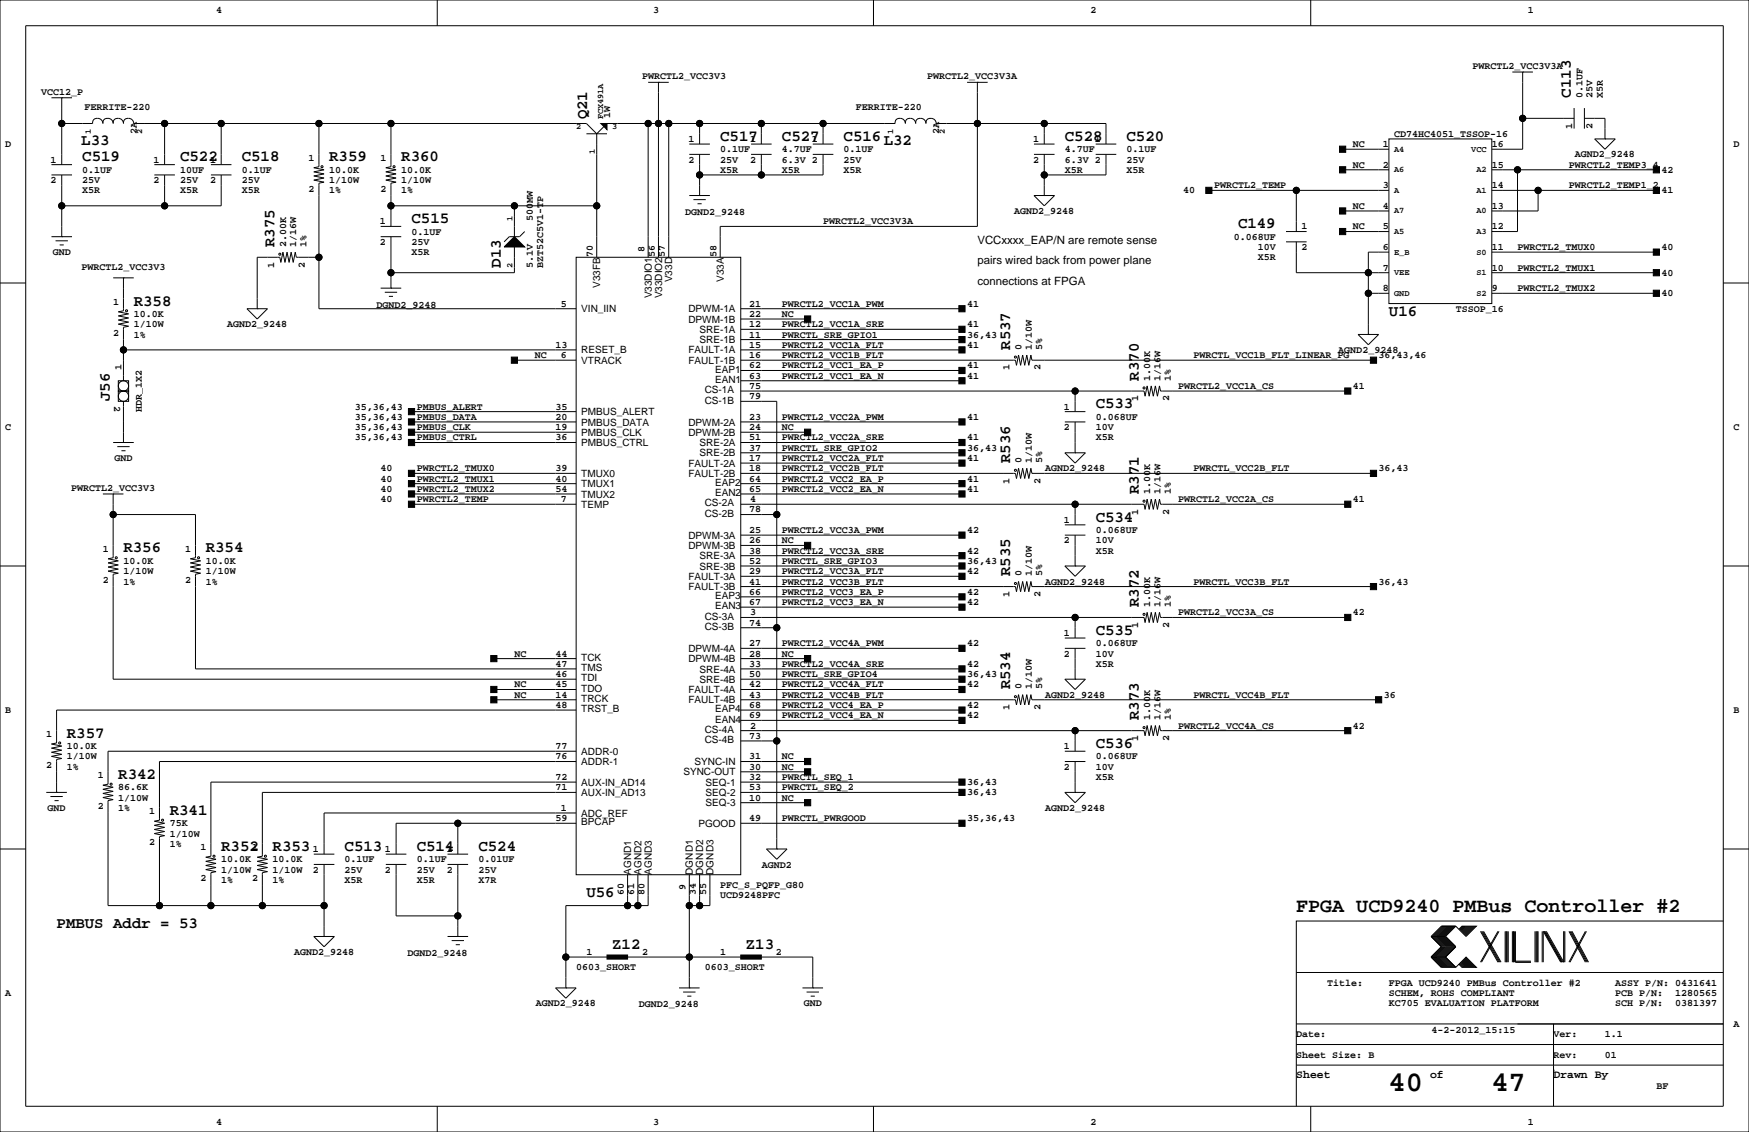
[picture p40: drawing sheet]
<svg xmlns="http://www.w3.org/2000/svg" width="432mm" height="279mm" viewBox="0 0 432 279" stroke-linecap="round" stroke-linejoin="round" font-family="sans-serif">
<defs><g id="words">
<g font-size="7.1">
<text x="342.8" y="269.3">40</text>
<text x="368.2" y="269.3">47</text>
</g>
<text font-size="4.9" x="320" y="225.1">FPGA UCD9240 PMBus Controller #2</text>
<g font-size="3.9">
<text x="145" y="29.5" transform="rotate(-90 145 29.5)">Q21</text>
<text x="387.8" y="24.1" transform="rotate(-90 387.8 24.1)">C113</text>
<text x="20.1" y="35.8">L33</text>
<text x="177.8" y="34.8">C517</text>
<text x="193" y="34.8">C527</text>
<text x="208.3" y="34.8">C516</text>
<text x="218.2" y="35.8">L32</text>
<text x="262.9" y="34.8">C528</text>
<text x="278.1" y="34.8">C520</text>
<text x="20.3" y="39.8">C519</text>
<text x="44.4" y="39.8">C522</text>
<text x="59.7" y="39.8">C518</text>
<text x="81.3" y="39.8">R359</text>
<text x="99.1" y="39.8">R360</text>
<text x="101.6" y="55.1">C515</text>
<text x="305.6" y="56.4">C149</text>
<text x="67.8" y="61" transform="rotate(-90 67.8 61)">R375</text>
<text x="123.7" y="66" transform="rotate(-90 123.7 66)">D13</text>
<text x="33" y="75.4">R358</text>
<text x="342.9" y="77.9">U16</text>
<text x="249.4" y="86.4" transform="rotate(-90 249.4 86.4)">R537</text>
<text x="281.1" y="94" transform="rotate(-90 281.1 94)">R370</text>
<text x="27.1" y="99.1" transform="rotate(-90 27.1 99.1)">J56</text>
<text x="270.5" y="100.8">C533</text>
<text x="249.4" y="114.3" transform="rotate(-90 249.4 114.3)">R536</text>
<text x="281.1" y="121.9" transform="rotate(-90 281.1 121.9)">R371</text>
<text x="270.5" y="128.7">C534</text>
<text x="30.5" y="136.4">R356</text>
<text x="50.8" y="136.4">R354</text>
<text x="249.4" y="142.2" transform="rotate(-90 249.4 142.2)">R535</text>
<text x="281.1" y="149.9" transform="rotate(-90 281.1 149.9)">R372</text>
<text x="270.5" y="156.7">C535</text>
<text x="249.4" y="170.2" transform="rotate(-90 249.4 170.2)">R534</text>
<text x="281.1" y="177.8" transform="rotate(-90 281.1 177.8)">R373</text>
<text x="16.5" y="182.1">R357</text>
<text x="270.5" y="184.6">C536</text>
<text x="29.2" y="192.2">R342</text>
<text x="41.9" y="201.1">R341</text>
<text x="54.6" y="210">R352</text>
<text x="67.3" y="210">R353</text>
<text x="85.1" y="210">C513</text>
<text x="102.9" y="210">C514</text>
<text x="118.1" y="210">C524</text>
<text x="144.8" y="221.5">U56</text>
<text x="14" y="229.1">PMBUS Addr = 53</text>
<text x="151.1" y="234.2">Z12</text>
<text x="184.1" y="234.2">Z13</text>
</g>
<g font-size="2.8">
<text x="241.3" y="60.1">VCCxxxx_EAP/N are remote sense</text>
<text x="241.3" y="65.2">pairs wired back from power plane</text>
<text x="241.3" y="70.3">connections at FPGA</text>
<text x="320" y="266.1">Sheet</text>
<text x="353.1" y="266.1">of</text>
<text x="383.5" y="266.1">Drawn By</text>
</g>
<g font-size="2.5">
<text x="53.3" y="3.3">4</text>
<text x="161.3" y="3.3">3</text>
<text x="269.2" y="3.3">2</text>
<text x="377.2" y="3.3">1</text>
<text x="363.5" y="17">PWRCTL2_VCC3V3A</text>
<text x="10.2" y="23.4">VCC12_P</text>
<text x="158.5" y="19.6">PWRCTL2_VCC3V3</text>
<text x="228.9" y="19.6">PWRCTL2_VCC3V3A</text>
<text x="20.8" y="27.2">FERRITE-220</text>
<text x="150.6" y="29.2" transform="rotate(-90 150.6 29.2)">1W</text>
<text x="211.3" y="27.2">FERRITE-220</text>
<text x="390.7" y="24.1" transform="rotate(-90 390.7 24.1)">0.1UF</text>
<text x="393.2" y="24.1" transform="rotate(-90 393.2 24.1)">25V</text>
<text x="395.7" y="24.1" transform="rotate(-90 395.7 24.1)">X5R</text>
<text x="33.8" y="33" transform="rotate(-90 33.8 33)">2A</text>
<text x="170" y="35.1">1</text>
<text x="185.2" y="35.1">1</text>
<text x="200.4" y="35.1">1</text>
<text x="231.9" y="33" transform="rotate(-90 231.9 33)">2A</text>
<text x="255.1" y="35.1">1</text>
<text x="270.3" y="35.1">1</text>
<text x="344.2" y="33.8">CD74HC4051_TSSOP-16</text>
<text x="388.1" y="32" transform="rotate(-90 388.1 32)">1</text>
<text x="393.2" y="32" transform="rotate(-90 393.2 32)">2</text>
<text x="1.3" y="36.3">D</text>
<text x="12.5" y="40.1">1</text>
<text x="37.9" y="40.1">1</text>
<text x="51.9" y="40.1">1</text>
<text x="76.2" y="39.7">1</text>
<text x="94" y="39.7">1</text>
<text x="170" y="40.1">2</text>
<text x="177.8" y="37.6">0.1UF</text>
<text x="177.8" y="40.1">25V</text>
<text x="185.2" y="40.1">2</text>
<text x="193" y="37.6">4.7UF</text>
<text x="193" y="40.1">6.3V 2</text>
<text x="208.3" y="40.1">25V</text>
<text x="208.3" y="37.6">0.1UF</text>
<text x="255.1" y="40.1">2</text>
<text x="262.9" y="37.6">4.7UF</text>
<text x="262.9" y="40.1">6.3V 2</text>
<text x="278.1" y="37.6">0.1UF</text>
<text x="278.1" y="40.1">25V</text>
<text x="334" y="41.4">NC</text>
<text x="334" y="36.3">NC</text>
<text x="341.4" y="36.3">1</text>
<text x="341.4" y="41.4">2</text>
<text x="368.3" y="41.4">15</text>
<text x="368.3" y="36.3">16</text>
<text x="387.3" y="41.4">PWRCTL2_TEMP3_4</text>
<text x="388.8" y="38.9">AGND2_9248</text>
<text x="428" y="36.3">D</text>
<text x="12.5" y="45.2">2</text>
<text x="20.3" y="47.8">X5R</text>
<text x="20.3" y="45.2">25V</text>
<text x="20.3" y="42.7">0.1UF</text>
<text x="37.9" y="45.2">2</text>
<text x="44.4" y="47.8">X5R</text>
<text x="44.4" y="45.2">25V</text>
<text x="44.4" y="42.7">10UF</text>
<text x="51.9" y="45.2">2</text>
<text x="59.7" y="42.7">0.1UF</text>
<text x="59.7" y="45.2">25V</text>
<text x="59.7" y="47.8">X5R</text>
<text x="76.2" y="47.3">2</text>
<text x="81.3" y="47.8">1%</text>
<text x="81.3" y="45.2">1/10W</text>
<text x="81.3" y="42.7">10.0K</text>
<text x="94" y="47.3">2</text>
<text x="99.1" y="42.7">10.0K</text>
<text x="99.1" y="45.2">1/10W</text>
<text x="99.1" y="47.8">1%</text>
<text x="177.8" y="42.7">X5R</text>
<text x="193" y="42.7">X5R</text>
<text x="208.3" y="42.7">X5R</text>
<text x="262.9" y="42.7">X5R</text>
<text x="278.1" y="42.7">X5R</text>
<text x="292.1" y="47.8">40</text>
<text x="299.7" y="46.5">PWRCTL2_TEMP</text>
<text x="341.4" y="46.5">3</text>
<text x="368.3" y="46.5">14</text>
<text x="387.3" y="46.5">PWRCTL2_TEMP1_2</text>
<text x="410.2" y="42.7">42</text>
<text x="410.2" y="47.8">41</text>
<text x="169.2" y="53.1">DGND2_9248</text>
<text x="250.4" y="52.8">AGND2_9248</text>
<text x="334" y="51.6">NC</text>
<text x="341.4" y="51.6">4</text>
<text x="368.3" y="51.6">13</text>
<text x="93.8" y="55.4">1</text>
<text x="101.6" y="57.9">0.1UF</text>
<text x="131.6" y="54.6" transform="rotate(-90 131.6 54.6)">500MW</text>
<text x="203.2" y="55.4">PWRCTL2_VCC3V3A</text>
<text x="304.6" y="59.2">0.068UF</text>
<text x="321.3" y="56.6">1</text>
<text x="334" y="56.6">NC</text>
<text x="341.4" y="56.6">5</text>
<text x="368.3" y="56.6">12</text>
<text x="13" y="63">GND</text>
<text x="70.6" y="61" transform="rotate(-90 70.6 61)">2.00K</text>
<text x="73.2" y="61" transform="rotate(-90 73.2 61)">1/16W</text>
<text x="75.7" y="61" transform="rotate(-90 75.7 61)">1%</text>
<text x="93.8" y="60.5">2</text>
<text x="101.6" y="63">X5R</text>
<text x="101.6" y="60.5">25V</text>
<text x="146.4" y="63.5" transform="rotate(-90 146.4 63.5)">70</text>
<text x="159.1" y="62.2" transform="rotate(-90 159.1 62.2)">8</text>
<text x="161.6" y="63.5" transform="rotate(-90 161.6 63.5)">56</text>
<text x="164.2" y="63.5" transform="rotate(-90 164.2 63.5)">57</text>
<text x="176.9" y="63.5" transform="rotate(-90 176.9 63.5)">58</text>
<text x="310.5" y="64.3">X5R</text>
<text x="310.5" y="61.7">10V</text>
<text x="321.3" y="61.7">2</text>
<text x="341.4" y="61.7">6</text>
<text x="368.3" y="61.7">11</text>
<text x="374.6" y="61.7">PWRCTL2_TMUX0</text>
<text x="410.2" y="61.7">40</text>
<text x="20.1" y="66.6">PWRCTL2_VCC3V3</text>
<text x="67.7" y="66" transform="rotate(-90 67.7 66)">1</text>
<text x="75.3" y="66" transform="rotate(-90 75.3 66)">2</text>
<text x="131.6" y="66" transform="rotate(-90 131.6 66)">5.1V</text>
<text x="134.1" y="66" transform="rotate(-90 134.1 66)">BZT52C5V1-TP</text>
<text x="148.2" y="71" transform="rotate(-90 148.2 71)">V33FB</text>
<text x="166" y="69.7" transform="rotate(-90 166 69.7)">V33D</text>
<text x="178.7" y="69.5" transform="rotate(-90 178.7 69.5)">V33A</text>
<text x="341.4" y="66.8">7</text>
<text x="341.4" y="71.9">8</text>
<text x="368.3" y="71.9">9</text>
<text x="368.3" y="66.8">10</text>
<text x="374.6" y="71.9">PWRCTL2_TMUX2</text>
<text x="374.6" y="66.8">PWRCTL2_TMUX1</text>
<text x="410.2" y="68.1">40</text>
<text x="27.9" y="75.3">1</text>
<text x="93" y="75.9">DGND2_9248</text>
<text x="138.4" y="75.7">5</text>
<text x="143.5" y="77.1">VIN_IIN</text>
<text x="160.9" y="73.7" transform="rotate(-90 160.9 73.7)">V33DIO1</text>
<text x="163.4" y="73.7" transform="rotate(-90 163.4 73.7)">V33DIO2</text>
<text x="169.9" y="77.1">DPWM-1A</text>
<text x="185" y="75.7">21</text>
<text x="193" y="75.7">PWRCTL2_VCC1A_PWM</text>
<text x="238.8" y="75.7">41</text>
<text x="359.4" y="77">TSSOP_16</text>
<text x="410.2" y="73.2">40</text>
<text x="27.9" y="82.9">2</text>
<text x="33" y="78.2">10.0K</text>
<text x="33" y="80.8">1/10W</text>
<text x="33" y="83.3">1%</text>
<text x="56.1" y="80.8">AGND2_9248</text>
<text x="169.9" y="79.6">DPWM-1B</text>
<text x="172.7" y="82.2">SRE-1A</text>
<text x="185" y="78.2">22</text>
<text x="185" y="80.8">12</text>
<text x="185" y="83.3">11</text>
<text x="193" y="78.2">NC</text>
<text x="193" y="80.8">PWRCTL2_VCC1A_SRE</text>
<text x="193" y="83.3">PWRCTL_SRE_GPIO1</text>
<text x="238.8" y="80.8">41</text>
<text x="238.8" y="83.3">36,43</text>
<text x="132.1" y="88.4">NC</text>
<text x="137.2" y="85.9">13</text>
<text x="138.4" y="88.4">6</text>
<text x="143.5" y="87.2">RESET_B</text>
<text x="143.5" y="89.8">VTRACK</text>
<text x="169.9" y="87.2">FAULT-1A</text>
<text x="169.9" y="89.8">FAULT-1B</text>
<text x="172.7" y="84.7">SRE-1B</text>
<text x="185" y="85.9">15</text>
<text x="185" y="88.4">16</text>
<text x="193" y="88.4">PWRCTL2_VCC1B_FLT</text>
<text x="193" y="85.9">PWRCTL2_VCC1A_FLT</text>
<text x="238.8" y="85.9">41</text>
<text x="252.2" y="86.4" transform="rotate(-90 252.2 86.4)">0</text>
<text x="254.8" y="86.4" transform="rotate(-90 254.8 86.4)">1/10W</text>
<text x="257.3" y="86.4" transform="rotate(-90 257.3 86.4)">5%</text>
<text x="294.6" y="88.4">PWRCTL_VCC1B_FLT_LINEAR_PG</text>
<text x="330.4" y="87.1">AGND2_9248</text>
<text x="340.4" y="88.4">36,43,46</text>
<text x="30" y="91.4" transform="rotate(-90 30 91.4)">1</text>
<text x="176.5" y="94.5">EAN1</text>
<text x="176.5" y="92">EAP1</text>
<text x="185" y="93.5">63</text>
<text x="185" y="90.9">62</text>
<text x="193" y="93.5">PWRCTL2_VCC1_EA_N</text>
<text x="193" y="90.9">PWRCTL2_VCC1_EA_P</text>
<text x="238.8" y="93.5">41</text>
<text x="238.8" y="90.9">41</text>
<text x="249.3" y="91.4" transform="rotate(-90 249.3 91.4)">1</text>
<text x="256.9" y="91.4" transform="rotate(-90 256.9 91.4)">2</text>
<text x="284" y="94" transform="rotate(-90 284 94)">1.00K</text>
<text x="286.5" y="94" transform="rotate(-90 286.5 94)">1/16W</text>
<text x="289.1" y="94" transform="rotate(-90 289.1 94)">1%</text>
<text x="28.2" y="100.3" transform="rotate(90 28.2 100.3)">2</text>
<text x="35.1" y="101.6" transform="rotate(-90 35.1 101.6)">HDR_1X2</text>
<text x="87.6" y="101.1">35,36,43</text>
<text x="102.9" y="101.1">PMBUS_ALERT</text>
<text x="137.2" y="101.1">35</text>
<text x="174" y="97.1">CS-1A</text>
<text x="174" y="99.6">CS-1B</text>
<text x="185" y="96">75</text>
<text x="185" y="98.6">79</text>
<text x="262.7" y="101.1">1</text>
<text x="281" y="99.1" transform="rotate(-90 281 99.1)">1</text>
<text x="288.6" y="99.1" transform="rotate(-90 288.6 99.1)">2</text>
<text x="290.8" y="96">PWRCTL2_VCC1A_CS</text>
<text x="334" y="96">41</text>
<text x="1.3" y="106.2">C</text>
<text x="87.6" y="103.6">35,36,43</text>
<text x="87.6" y="106.2">35,36,43</text>
<text x="102.9" y="103.6">PMBUS_DATA</text>
<text x="102.9" y="106.2">PMBUS_CLK</text>
<text x="137.2" y="106.2">19</text>
<text x="137.2" y="103.6">20</text>
<text x="143.5" y="107.6">PMBUS_CLK</text>
<text x="143.5" y="105">PMBUS_DATA</text>
<text x="143.5" y="102.5">PMBUS_ALERT</text>
<text x="169.9" y="105">DPWM-2A</text>
<text x="169.9" y="107.6">DPWM-2B</text>
<text x="185" y="103.6">23</text>
<text x="185" y="106.2">24</text>
<text x="193" y="106.2">NC</text>
<text x="193" y="103.6">PWRCTL2_VCC2A_PWM</text>
<text x="238.8" y="103.6">41</text>
<text x="262.7" y="106.2">2</text>
<text x="270.5" y="106.2">10V</text>
<text x="270.5" y="103.6">0.068UF</text>
<text x="428" y="106.2">C</text>
<text x="28.3" y="113.8">GND</text>
<text x="87.6" y="108.7">35,36,43</text>
<text x="102.9" y="108.7">PMBUS_CTRL</text>
<text x="137.2" y="108.7">36</text>
<text x="143.5" y="110.1">PMBUS_CTRL</text>
<text x="172.7" y="110.1">SRE-2A</text>
<text x="172.7" y="112.6">SRE-2B</text>
<text x="185" y="113.8">17</text>
<text x="185" y="108.7">51</text>
<text x="185" y="111.3">37</text>
<text x="193" y="108.7">PWRCTL2_VCC2A_SRE</text>
<text x="193" y="113.8">PWRCTL2_VCC2A_FLT</text>
<text x="193" y="111.3">PWRCTL_SRE_GPIO2</text>
<text x="238.8" y="108.7">41</text>
<text x="238.8" y="113.8">41</text>
<text x="238.8" y="111.3">36,43</text>
<text x="270.5" y="108.7">X5R</text>
<text x="94" y="118.9">40</text>
<text x="94" y="116.3">40</text>
<text x="102.9" y="118.9">PWRCTL2_TMUX1</text>
<text x="102.9" y="116.3">PWRCTL2_TMUX0</text>
<text x="137.2" y="116.3">39</text>
<text x="137.2" y="118.9">40</text>
<text x="143.5" y="117.7">TMUX0</text>
<text x="169.9" y="115.2">FAULT-2A</text>
<text x="169.9" y="117.7">FAULT-2B</text>
<text x="176.5" y="119.9">EAP2</text>
<text x="185" y="118.9">64</text>
<text x="185" y="116.3">18</text>
<text x="193" y="116.3">PWRCTL2_VCC2B_FLT</text>
<text x="193" y="118.9">PWRCTL2_VCC2_EA_P</text>
<text x="238.8" y="118.9">41</text>
<text x="249.3" y="119.4" transform="rotate(-90 249.3 119.4)">1</text>
<text x="252.2" y="114.3" transform="rotate(-90 252.2 114.3)">0</text>
<text x="254.8" y="114.3" transform="rotate(-90 254.8 114.3)">1/10W</text>
<text x="256.9" y="119.4" transform="rotate(-90 256.9 119.4)">2</text>
<text x="257.3" y="114.3" transform="rotate(-90 257.3 114.3)">5%</text>
<text x="258" y="116.3">AGND2_9248</text>
<text x="294.6" y="116.3">PWRCTL_VCC2B_FLT</text>
<text x="340.4" y="116.3">36,43</text>
<text x="17.6" y="121.2">PWRCTL2_VCC3V3</text>
<text x="94" y="124">40</text>
<text x="94" y="121.4">40</text>
<text x="102.9" y="124">PWRCTL2_TEMP</text>
<text x="102.9" y="121.4">PWRCTL2_TMUX2</text>
<text x="137.2" y="121.4">54</text>
<text x="138.4" y="124">7</text>
<text x="143.5" y="125.3">TEMP</text>
<text x="143.5" y="120.3">TMUX1</text>
<text x="143.5" y="122.8">TMUX2</text>
<text x="174" y="125">CS-2A</text>
<text x="176.5" y="122.5">EAN2</text>
<text x="185" y="121.4">65</text>
<text x="185.2" y="124">4</text>
<text x="193" y="121.4">PWRCTL2_VCC2_EA_N</text>
<text x="238.8" y="121.4">41</text>
<text x="284" y="121.9" transform="rotate(-90 284 121.9)">1.00K</text>
<text x="286.5" y="121.9" transform="rotate(-90 286.5 121.9)">1/16W</text>
<text x="289.1" y="121.9" transform="rotate(-90 289.1 121.9)">1%</text>
<text x="290.8" y="124">PWRCTL2_VCC2A_CS</text>
<text x="334" y="124">41</text>
<text x="174" y="127.5">CS-2B</text>
<text x="185" y="126.5">78</text>
<text x="185" y="131.6">25</text>
<text x="193" y="131.6">PWRCTL2_VCC3A_PWM</text>
<text x="238.8" y="131.6">42</text>
<text x="262.7" y="129">1</text>
<text x="270.5" y="131.6">0.068UF</text>
<text x="281" y="127" transform="rotate(-90 281 127)">1</text>
<text x="288.6" y="127" transform="rotate(-90 288.6 127)">2</text>
<text x="25.4" y="136.2">1</text>
<text x="45.7" y="136.2">1</text>
<text x="169.9" y="133">DPWM-3A</text>
<text x="169.9" y="135.5">DPWM-3B</text>
<text x="185" y="134.1">26</text>
<text x="185" y="136.7">38</text>
<text x="193" y="134.1">NC</text>
<text x="193" y="136.7">PWRCTL2_VCC3A_SRE</text>
<text x="238.8" y="136.7">42</text>
<text x="262.7" y="134.1">2</text>
<text x="270.5" y="136.7">X5R</text>
<text x="270.5" y="134.1">10V</text>
<text x="25.4" y="143.9">2</text>
<text x="30.5" y="139.2">10.0K</text>
<text x="30.5" y="141.7">1/10W</text>
<text x="45.7" y="143.9">2</text>
<text x="50.8" y="141.7">1/10W</text>
<text x="50.8" y="139.2">10.0K</text>
<text x="169.9" y="143.1">FAULT-3A</text>
<text x="172.7" y="138">SRE-3A</text>
<text x="172.7" y="140.6">SRE-3B</text>
<text x="185" y="141.7">29</text>
<text x="185" y="139.2">52</text>
<text x="193" y="141.7">PWRCTL2_VCC3A_FLT</text>
<text x="193" y="139.2">PWRCTL_SRE_GPIO3</text>
<text x="238.8" y="141.7">42</text>
<text x="238.8" y="139.2">36,43</text>
<text x="252.2" y="142.2" transform="rotate(-90 252.2 142.2)">0</text>
<text x="254.8" y="142.2" transform="rotate(-90 254.8 142.2)">1/10W</text>
<text x="257.3" y="142.2" transform="rotate(-90 257.3 142.2)">5%</text>
<text x="30.5" y="144.3">1%</text>
<text x="50.8" y="144.3">1%</text>
<text x="169.9" y="145.7">FAULT-3B</text>
<text x="176.5" y="147.9">EAP3</text>
<text x="185" y="149.4">67</text>
<text x="185" y="146.8">66</text>
<text x="185" y="144.3">41</text>
<text x="193" y="144.3">PWRCTL2_VCC3B_FLT</text>
<text x="193" y="149.4">PWRCTL2_VCC3_EA_N</text>
<text x="193" y="146.8">PWRCTL2_VCC3_EA_P</text>
<text x="238.8" y="149.4">42</text>
<text x="238.8" y="146.8">42</text>
<text x="249.3" y="147.3" transform="rotate(-90 249.3 147.3)">1</text>
<text x="256.9" y="147.3" transform="rotate(-90 256.9 147.3)">2</text>
<text x="258" y="144.3">AGND2_9248</text>
<text x="284" y="149.9" transform="rotate(-90 284 149.9)">1.00K</text>
<text x="286.5" y="149.9" transform="rotate(-90 286.5 149.9)">1/16W</text>
<text x="289.1" y="149.9" transform="rotate(-90 289.1 149.9)">1%</text>
<text x="294.6" y="144.3">PWRCTL_VCC3B_FLT</text>
<text x="340.4" y="144.3">36,43</text>
<text x="174" y="152.9">CS-3A</text>
<text x="174" y="155.5">CS-3B</text>
<text x="176.5" y="150.4">EAN3</text>
<text x="185" y="154.4">74</text>
<text x="185.2" y="151.9">3</text>
<text x="281" y="154.9" transform="rotate(-90 281 154.9)">1</text>
<text x="288.6" y="154.9" transform="rotate(-90 288.6 154.9)">2</text>
<text x="290.8" y="151.9">PWRCTL2_VCC3A_CS</text>
<text x="334" y="151.9">42</text>
<text x="169.9" y="160.9">DPWM-4A</text>
<text x="185" y="159.5">27</text>
<text x="193" y="159.5">PWRCTL2_VCC4A_PWM</text>
<text x="238.8" y="159.5">42</text>
<text x="262.7" y="157">1</text>
<text x="270.5" y="159.5">0.068UF</text>
<text x="127" y="162.1">NC</text>
<text x="137.2" y="162.1">44</text>
<text x="137.2" y="167.1">46</text>
<text x="137.2" y="164.6">47</text>
<text x="143.5" y="163.1">TCK</text>
<text x="143.5" y="165.6">TMS</text>
<text x="169.9" y="163.4">DPWM-4B</text>
<text x="172.7" y="166">SRE-4A</text>
<text x="185" y="162.1">28</text>
<text x="185" y="164.6">33</text>
<text x="185" y="167.1">50</text>
<text x="193" y="164.6">PWRCTL2_VCC4A_SRE</text>
<text x="193" y="162.1">NC</text>
<text x="193" y="167.1">PWRCTL_SRE_GPIO4</text>
<text x="238.8" y="164.6">42</text>
<text x="238.8" y="167.1">36,43</text>
<text x="262.7" y="162.1">2</text>
<text x="270.5" y="164.6">X5R</text>
<text x="270.5" y="162.1">10V</text>
<text x="127" y="169.7">NC</text>
<text x="127" y="172.2">NC</text>
<text x="137.2" y="169.7">45</text>
<text x="137.2" y="172.2">14</text>
<text x="143.5" y="168.2">TDI</text>
<text x="143.5" y="170.7">TDO</text>
<text x="143.5" y="173.3">TRCK</text>
<text x="169.9" y="171.1">FAULT-4A</text>
<text x="169.9" y="173.6">FAULT-4B</text>
<text x="172.7" y="168.5">SRE-4B</text>
<text x="185" y="169.7">42</text>
<text x="185" y="172.2">43</text>
<text x="193" y="172.2">PWRCTL2_VCC4B_FLT</text>
<text x="193" y="169.7">PWRCTL2_VCC4A_FLT</text>
<text x="238.8" y="169.7">42</text>
<text x="252.2" y="170.2" transform="rotate(-90 252.2 170.2)">0</text>
<text x="254.8" y="170.2" transform="rotate(-90 254.8 170.2)">1/10W</text>
<text x="257.3" y="170.2" transform="rotate(-90 257.3 170.2)">5%</text>
<text x="258" y="172.2">AGND2_9248</text>
<text x="294.6" y="172.2">PWRCTL_VCC4B_FLT</text>
<text x="341.6" y="172.2">36</text>
<text x="1.3" y="176">B</text>
<text x="137.2" y="174.8">48</text>
<text x="143.5" y="175.8">TRST_B</text>
<text x="176.5" y="178.3">EAN4</text>
<text x="176.5" y="175.8">EAP4</text>
<text x="185" y="177.3">69</text>
<text x="185" y="174.8">68</text>
<text x="185.2" y="179.8">2</text>
<text x="193" y="174.8">PWRCTL2_VCC4_EA_P</text>
<text x="193" y="177.3">PWRCTL2_VCC4_EA_N</text>
<text x="238.8" y="174.8">42</text>
<text x="238.8" y="177.3">42</text>
<text x="249.3" y="175.3" transform="rotate(-90 249.3 175.3)">1</text>
<text x="256.9" y="175.3" transform="rotate(-90 256.9 175.3)">2</text>
<text x="284" y="177.8" transform="rotate(-90 284 177.8)">1.00K</text>
<text x="286.5" y="177.8" transform="rotate(-90 286.5 177.8)">1/16W</text>
<text x="289.1" y="177.8" transform="rotate(-90 289.1 177.8)">1%</text>
<text x="290.8" y="179.8">PWRCTL2_VCC4A_CS</text>
<text x="334" y="179.8">42</text>
<text x="428" y="176">B</text>
<text x="11.4" y="182">1</text>
<text x="16.5" y="184.9">10.0K</text>
<text x="137.2" y="184.9">77</text>
<text x="174" y="180.9">CS-4A</text>
<text x="174" y="183.4">CS-4B</text>
<text x="185" y="182.4">73</text>
<text x="262.7" y="184.9">1</text>
<text x="281" y="182.9" transform="rotate(-90 281 182.9)">1</text>
<text x="288.6" y="182.9" transform="rotate(-90 288.6 182.9)">2</text>
<text x="11.4" y="189.6">2</text>
<text x="16.5" y="187.5">1/10W</text>
<text x="16.5" y="190">1%</text>
<text x="137.2" y="187.5">76</text>
<text x="143.5" y="186.3">ADDR-0</text>
<text x="143.5" y="188.8">ADDR-1</text>
<text x="168.7" y="191.4">SYNC-OUT</text>
<text x="171.5" y="188.8">SYNC-IN</text>
<text x="185" y="187.5">31</text>
<text x="185" y="190">30</text>
<text x="193" y="187.5">NC</text>
<text x="193" y="190">NC</text>
<text x="262.7" y="190">2</text>
<text x="270.5" y="187.5">0.068UF</text>
<text x="270.5" y="190">10V</text>
<text x="24.1" y="192.1">1</text>
<text x="29.2" y="195.1">86.6K</text>
<text x="29.2" y="197.6">1/10W</text>
<text x="137.2" y="192.5">72</text>
<text x="137.2" y="195.1">71</text>
<text x="143.5" y="193.9">AUX-IN_AD14</text>
<text x="143.5" y="196.5">AUX-IN_AD13</text>
<text x="174.2" y="193.9">SEQ-1</text>
<text x="174.2" y="196.5">SEQ-2</text>
<text x="185" y="192.5">32</text>
<text x="185" y="195.1">53</text>
<text x="185" y="197.6">10</text>
<text x="193" y="195.1">PWRCTL_SEQ_2</text>
<text x="193" y="192.5">PWRCTL_SEQ_1</text>
<text x="193" y="197.6">NC</text>
<text x="238.8" y="196.3">36,43</text>
<text x="238.8" y="193.8">36,43</text>
<text x="270.5" y="192.5">X5R</text>
<text x="11.7" y="200.2">GND</text>
<text x="24.1" y="199.7">2</text>
<text x="29.2" y="200.2">1%</text>
<text x="36.8" y="201">1</text>
<text x="41.9" y="204">75K</text>
<text x="137.2" y="202.7">59</text>
<text x="138.4" y="200.2">1</text>
<text x="143.5" y="201.5">ADC_REF</text>
<text x="143.5" y="203.7">BPCAP</text>
<text x="174.2" y="199">SEQ-3</text>
<text x="185" y="202.7">49</text>
<text x="193" y="202.7">PWRCTL_PWRGOOD</text>
<text x="238.8" y="202.7">35,36,43</text>
<text x="258" y="200.2">AGND2_9248</text>
<text x="36.8" y="208.6">2</text>
<text x="41.9" y="206.5">1/10W</text>
<text x="41.9" y="209">1%</text>
<text x="49.5" y="209.9">1</text>
<text x="62.2" y="209.9">1</text>
<text x="172.4" y="204.1">PGOOD</text>
<text x="54.6" y="212.9">10.0K</text>
<text x="54.6" y="215.4">1/10W</text>
<text x="67.3" y="215.4">1/10W</text>
<text x="67.3" y="212.9">10.0K</text>
<text x="77.3" y="210.3">1</text>
<text x="77.3" y="215.4">2</text>
<text x="85.1" y="212.9">0.1UF</text>
<text x="85.1" y="215.4">25V</text>
<text x="95" y="215.4">2</text>
<text x="95" y="210.3">1</text>
<text x="102.9" y="215.4">25V</text>
<text x="102.9" y="212.9">0.1UF</text>
<text x="110.3" y="210.3">1</text>
<text x="110.3" y="215.4">2</text>
<text x="118.1" y="212.9">0.01UF</text>
<text x="118.1" y="215.4">25V</text>
<text x="155.8" y="215.9" transform="rotate(-90 155.8 215.9)">AGND1</text>
<text x="158.4" y="215.9" transform="rotate(-90 158.4 215.9)">AGND2</text>
<text x="160.9" y="215.9" transform="rotate(-90 160.9 215.9)">AGND3</text>
<text x="171.1" y="215.9" transform="rotate(-90 171.1 215.9)">DGND1</text>
<text x="173.6" y="215.9" transform="rotate(-90 173.6 215.9)">DGND2</text>
<text x="176.1" y="215.9" transform="rotate(-90 176.1 215.9)">DGND3</text>
<text x="188.1" y="214.1">AGND2</text>
<text x="49.5" y="217.5">2</text>
<text x="54.6" y="217.9">1%</text>
<text x="62.2" y="217.5">2</text>
<text x="67.3" y="217.9">1%</text>
<text x="85.1" y="217.9">X5R</text>
<text x="102.9" y="217.9">X5R</text>
<text x="118.1" y="217.9">X7R</text>
<text x="154" y="221" transform="rotate(-90 154 221)">60</text>
<text x="156.6" y="221" transform="rotate(-90 156.6 221)">61</text>
<text x="159.1" y="221" transform="rotate(-90 159.1 221)">80</text>
<text x="169.3" y="219.7" transform="rotate(-90 169.3 219.7)">9</text>
<text x="171.8" y="221" transform="rotate(-90 171.8 221)">34</text>
<text x="174.3" y="221" transform="rotate(-90 174.3 221)">55</text>
<text x="177.8" y="219.2">PFC_S_PQFP_G80</text>
<text x="177.8" y="221.7">UCD9248PFC</text>
<text x="72.6" y="235.7">AGND2_9248</text>
<text x="100.6" y="236">DGND2_9248</text>
<text x="142.2" y="239.5">0603_SHORT</text>
<text x="144.8" y="235.7">1</text>
<text x="158.5" y="235.7">2</text>
<text x="174" y="239.5">0603_SHORT</text>
<text x="177.8" y="235.7">1</text>
<text x="191.6" y="235.7">2</text>
<text x="1.3" y="245.9">A</text>
<text x="327.7" y="243.3">Title:</text>
<text x="342.9" y="245.9">SCHEM, ROHS COMPLIANT</text>
<text x="342.9" y="243.3">FPGA UCD9240 PMBus Controller #2</text>
<text x="398.8" y="243.3">ASSY P/N: 0431641</text>
<text x="398.8" y="245.9">PCB P/N:</text>
<text x="413.6" y="245.9">1280565</text>
<text x="132.3" y="248.4">AGND2_9248</text>
<text x="157.7" y="248.7">DGND2_9248</text>
<text x="198.4" y="248.4">GND</text>
<text x="342.9" y="248.4">KC705 EVALUATION PLATFORM</text>
<text x="398.8" y="248.4">SCH P/N:</text>
<text x="413.6" y="248.4">0381397</text>
<text x="320" y="256">Date:</text>
<text x="353.4" y="255">4-2-2012_15:15</text>
<text x="383.5" y="256">Ver:</text>
<text x="396.2" y="256">1.1</text>
<text x="428" y="253.5">A</text>
<text x="320" y="261.1">Sheet Size: B</text>
<text x="383.5" y="261.1">Rev:</text>
<text x="396.2" y="261.1">01</text>
<text x="408.9" y="268.7">BF</text>
<text x="53.3" y="277.6">4</text>
<text x="161.3" y="277.6">3</text>
<text x="269.2" y="277.6">2</text>
<text x="377.2" y="277.6">1</text>
</g>
<g font-size="2.1">
<text x="148.9" y="29.5" transform="rotate(-90 148.9 29.5)">FCX491A</text>
<text x="22.4" y="33" transform="rotate(-90 22.4 33)">1</text>
<text x="35.1" y="33" transform="rotate(-90 35.1 33)">2</text>
<text x="142.2" y="31.9">2</text>
<text x="151.1" y="31.9">3</text>
<text x="220.5" y="33" transform="rotate(-90 220.5 33)">1</text>
<text x="233.2" y="33" transform="rotate(-90 233.2 33)">2</text>
<text x="146.9" y="38.1" transform="rotate(-90 146.9 38.1)">1</text>
<text x="344.2" y="37.4">A4</text>
<text x="363.2" y="37.4">VCC</text>
<text x="344.2" y="42.5">A6</text>
<text x="344.2" y="47.6">A</text>
<text x="364.5" y="47.6">A1</text>
<text x="364.5" y="42.5">A2</text>
<text x="344.2" y="52.7">A7</text>
<text x="364.5" y="52.7">A0</text>
<text x="126.6" y="54.6" transform="rotate(-90 126.6 54.6)">1</text>
<text x="344.2" y="57.7">A5</text>
<text x="364.5" y="57.7">A3</text>
<text x="344.2" y="62.8">E_B</text>
<text x="364.5" y="62.8">S0</text>
<text x="126.6" y="66" transform="rotate(-90 126.6 66)">2</text>
<text x="344.2" y="67.9">VEE</text>
<text x="364.5" y="67.9">S1</text>
<text x="344.2" y="73">GND</text>
<text x="364.5" y="73">S2</text>
</g>
</g></defs>
<g fill="none" stroke="#000" stroke-width=".25">
<path d="M0 0h431.8v279.4h-431.8zM6.3 6.4h419.1v266.6h-419.1zM107.9 0v6.4M215.6 0v6.4M323.6 0v6.4M373.4 17.8h5.1M375.9 17.8h.1M375.9 17.8v19h-7.6M12.7 24.1h5.1M15.2 24.1h.1M15.2 30.5h7.7M15.2 24.1v16.5"/>
<path d="M24.1 29.2a1.02 1.02 0 0 0-1.2 1.3M24.1 29.2a1.27 1.27 0 0 1 1.3 1.3 1.05 1.05 0 0 1 1.3-1.3M26.7 29.2a1.27 1.27 0 0 1 1.2 1.3 1.05 1.05 0 0 1 1.3-1.3M29.2 29.2a1.27 1.27 0 0 1 1.3 1.3 1.05 1.05 0 0 1 1.2-1.3M31.7 29.2a1.27 1.27 0 0 1 1.3 1.3h111.8l2.5 2.5M40.6 30.5v10.1M54.6 30.5v10.1M78.7 30.5v10.6l-1.2 .3 2.5 .5-2.5 .5 2.5 .5-2.5 .5 2.5 .5-2.5 .5 2.5 .6-1.3 .2v31h63.5M96.5 30.5v10.6l-1.3 .3 2.6 .5-2.6 .5 2.6 .5-2.6 .5 2.6 .5-2.6 .5 2.6 .6-1.3 .2v10.7M144.8 33h5.1M147.3 33v30.5M149.1 31.2l-1.8 1.8"/>
<path d="M149.9 30.5h71.1M160 30.5v33M160 20.3h5.1M162.6 20.3h.1M162.6 20.3v43.2M165.1 30.5v33M170.2 38.1h5.1M170.2 35.6h5.1M172.7 30.5v5.1M172.7 38.1v10.2M185.4 38.1h5.1M185.4 35.6h5.1"/>
<path d="M188 30.5v5.1M188 38.1v5.1M200.7 38.1h5M200.7 35.6h5M203.2 38.1v5.1h-30.5M203.2 30.5v5.1M222.2 29.2a1.02 1.02 0 0 0-1.2 1.3M222.2 29.2a1.27 1.27 0 0 1 1.3 1.3M224.8 29.2a1.02 1.02 0 0 0-1.2 1.3M224.8 29.2a1.27 1.27 0 0 1 1.3 1.3 1.05 1.05 0 0 1 1.2-1.3M227.3 29.2a1.27 1.27 0 0 1 1.3 1.3 1.05 1.05 0 0 1 1.3-1.3M229.9 29.2a1.27 1.27 0 0 1 1.2 1.3h41.9v5.1"/>
<path d="M238.8 20.3h5M241.3 20.3h.1M241.3 20.3v35.6h-63.5v7.6M255.3 38.1h5M255.3 35.6h5M257.8 30.5v5.1M257.8 38.1v10.2M270.5 38.1h5.1M270.5 35.6h5.1M273 38.1v5.1h-15.2M331.5 36.8h11.4M342.9 34.3h25.4v40.6h-25.4z"/>
<path d="M375.9 29.2h12.7M388.6 26.7v5.1M391.2 29.2h5v5.1M391.2 26.7v5.1M393.7 34.3h5.1l-2.6 2.5zM396.2 34.3h.1M12.7 43.2h5.1M12.7 58.4h5.1M12.7 40.6h5.1M13.7 59.4h3.1M15.2 58.4h.1M15.2 43.2v15.2"/>
<path d="M38.1 43.2h5.1M38.1 40.6h5.1M40.6 43.2v7.6M52.1 43.2h5M52.1 40.6h5M54.6 43.2v7.6h-39.4M94 55.9h5.1M94 58.4h5.1M96.5 50.8h50.8M96.5 58.4v12.7M127 50.8v7.6M129.5 57.2l-1.2 1.2h-2.6l-1.2 1.3"/>
<path d="M170.2 48.3h5.1M171.2 49.3h3M172.2 50.3h1M172.7 48.3h.1M255.3 48.3h5l-2.5 2.5zM257.8 48.3h.1M298.4 47h44.5M317.5 59.7h5.1M317.5 57.2h5.1M320 59.7v7.6h22.9M320 47v10.2M331.5 41.9h11.4"/>
<path d="M331.5 52.1h11.4M331.5 57.2h11.4M368.3 41.9h40.6M368.3 47h40.6M374.6 41.9v15.3h-6.3M379.7 47v5.1h-11.4M0 69.8h6.3M14.7 60.5h1M27.9 68.6h5.1M30.5 68.6h.1M30.5 68.6v8.1l-1.3 .3 2.5 .5-2.5 .5 2.5 .5-2.5 .5 2.5 .5-2.5 .5 2.5 .5-1.2 .3v13.2M61 76.2h5l-2.5 2.5z"/>
<path d="M63.5 76.2h.1M78.7 63.5h-5.5l-.3-1.3-.5 2.6-.5-2.6-.5 2.6-.5-2.6-.5 2.6-.6-2.6-.5 2.6-.2-1.3h-5.6v12.7M94 71.1h5.1M95 72.1h3M96 73.2h1M96.5 71.1h.1M127 61v6.3h-30.5M142.2 63.5h40.7v152.4h-40.7zM182.9 76.2h54.6M182.9 78.7h16.5M337.8 72.4h5.1M342.9 62.2h-5.1v20.3"/>
<path d="M368.3 67.3h40.6M368.3 72.4h40.6M368.3 62.2h40.6M425.4 69.8h6.4M29.2 96.5h2.5v2.6h-2.5zM29.2 94h2.5v2.5h-2.5zM30.5 86.4h111.7M30.5 99.1v10.1M127 88.9h15.2M182.9 83.8h54.6M182.9 96.5h99.5l.3 1.3 .5-2.6 .5 2.6 .5-2.6 .5 2.6 .5-2.6 .6 2.6 .5-2.6 .2 1.3h46.2M182.9 99.1h8.9v110.4"/>
<path d="M182.9 91.4h54.6M182.9 94h54.6M182.9 86.4h54.6M182.9 81.3h54.6M182.9 88.9h67.8l.3 1.3 .5-2.6 .5 2.6 .5-2.6 .5 2.6 .5-2.6 .5 2.6 .5-2.6 .3 1.3h84.3M265.4 96.5v5.1M335.3 82.5h5.1l-2.6 2.6zM337.8 82.5h.1M27.9 109.2h5.1M29 110.2h3M30 111.3h1M30.5 109.2h.1"/>
<path d="M101.6 109.2h40.6M101.6 106.7h40.6M101.6 104.1h40.6M101.6 101.6h40.6M101.6 116.8h40.6M101.6 119.4h40.6M182.9 111.8h54.6M182.9 109.2h54.6M182.9 106.7h16.5M182.9 104.1h54.6M182.9 116.8h67.8l.3 1.3 .5-2.5 .5 2.5 .5-2.5 .5 2.5 .5-2.5 .5 2.5 .5-2.5 .3 1.2h84.3M182.9 119.4h54.6"/>
<path d="M182.9 114.3h54.6M262.9 111.8h5.1l-2.6 2.5zM262.9 104.1h5.1M262.9 101.6h5.1M265.4 111.8h.1M265.4 104.1v7.7M0 139.7h6.3M25.4 121.9h5.1M27.9 121.9h.1M27.9 121.9v15.8l-1.2 .2 2.5 .5-2.5 .5 2.5 .5-2.5 .6 2.5 .5-2.5 .5 2.5 .5-1.3 .2v25.9h114.3M27.9 127h20.4v10.7l-1.3 .2 2.5 .5-2.5 .5 2.5 .5-2.5 .6 2.5 .5-2.5 .5 2.5 .5-1.2 .2v23.4h93.9M101.6 121.9h40.6"/>
<path d="M101.6 124.5h40.6M182.9 139.7h54.6M182.9 127h8.9M182.9 121.9h54.6M182.9 124.5h99.5l.3 1.2 .5-2.5 .5 2.5 .5-2.5 .5 2.5 .5-2.5 .6 2.5 .5-2.5 .2 1.3h46.2M182.9 137.2h54.6M182.9 134.6h16.5M182.9 132.1h54.6M262.9 139.7h5.1l-2.6 2.5zM262.9 132.1h5.1M262.9 129.5h5.1M265.4 139.7h.1"/>
<path d="M265.4 124.5v5M265.4 132.1v7.6M425.4 139.7h6.4M182.9 152.4h99.5l.3 1.3 .5-2.6 .5 2.6 .5-2.6 .5 2.6 .5-2.6 .6 2.6 .5-2.6 .2 1.3h46.2M182.9 147.3h54.6M182.9 149.9h54.6M182.9 154.9h8.9M182.9 142.2h54.6M182.9 144.8h67.8l.3 1.2 .5-2.5 .5 2.5 .5-2.5 .5 2.5 .5-2.5 .5 2.5 .5-2.5 .3 1.3h84.3M262.9 157.5h5.1M265.4 152.4v5.1M121.9 162.6h20.3"/>
<path d="M121.9 170.2h20.3M121.9 172.7h20.3M142.2 175.3h-128.2v8.1l-1.3 .2 2.5 .5-2.5 .6 2.5 .5-2.5 .5 2.5 .5-2.5 .5 2.5 .5-1.2 .3v8.1M182.9 167.6h54.6M182.9 162.6h16.5M182.9 175.3h54.6M182.9 177.8h54.6M182.9 160h54.6M182.9 170.2h54.6M182.9 165.1h54.6M182.9 172.7h67.8l.3 1.3 .5-2.6 .5 2.6 .5-2.6 .5 2.6 .5-2.6 .5 2.6 .5-2.6 .3 1.3h85.6M262.9 167.6h5.1l-2.6 2.6z"/>
<path d="M262.9 160h5.1M265.4 167.6h.1M265.4 160v7.6M11.4 195.6h5.1M12.4 196.6h3.1M13.5 197.6h1M14 195.6h.1M142.2 193h-90.1v18.3l-1.3 .3 2.5 .5-2.5 .5 2.5 .5-2.5 .5 2.5 .5-2.5 .5 2.5 .5-1.2 .3v8.1M142.2 195.6h-77.4v15.7l-1.3 .3 2.5 .5-2.5 .5 2.5 .5-2.5 .5 2.5 .5-2.5 .5 2.5 .5-1.2 .3v8.1M142.2 185.4h-115.5v8.1l-1.3 .3 2.5 .5-2.5 .5 2.5 .5-2.5 .5 2.5 .5-2.5 .5 2.5 .6-1.2 .2v25.9h53.3M142.2 188h-102.8v14.4l-1.3 .3 2.5 .5-2.5 .5 2.5 .5-2.5 .5 2.5 .5-2.5 .5 2.5 .5-1.2 .3v17M182.9 198.1h16.5"/>
<path d="M182.9 193h54.6M182.9 180.3h99.5l.3 1.3 .5-2.5 .5 2.5 .5-2.5 .5 2.5 .5-2.5 .6 2.5 .5-2.5 .2 1.2h46.2M182.9 182.9h8.9M182.9 195.6h54.6M182.9 188h16.5M182.9 190.5h16.5M262.9 195.6h5.1l-2.6 2.5zM262.9 188h5.1M262.9 185.4h5.1M265.4 195.6h.1M265.4 180.3v5.1M265.4 188v7.6"/>
<path d="M0 209.5h6.3M77.5 213.4h5M77.5 210.8h5M80 213.4v17.7M95.2 213.4h5.1M95.2 210.8h5.1M97.8 213.4v12.7h15.2M110.5 213.4h5.1M110.5 210.8h5.1M113 203.2v7.6M113 213.4v17.7M142.2 200.7h-62.2v10.1"/>
<path d="M142.2 203.2h-44.4v7.6M154.9 215.9v7.6M157.5 215.9v7.6M160 215.9v7.6h-20.3v20.3M170.2 215.9v27.9M172.7 215.9v7.6M175.3 215.9v7.6h-5.1M182.9 203.2h54.6M189.2 209.5h5.1l-2.5 2.6zM191.8 209.5h.1M425.4 209.5h6.4M77.5 231.1h5l-2.5 2.6z"/>
<path d="M80 231.1h.1M110.5 231.1h5.1M111.5 232.2h3.1M112.5 233.2h1M113 231.1h.1M139.7 236.2h10.2M154.9 236.2h28M188 236.2h12.7v7.6M353.3 231.1h3.6M353.3 236.2h3.6M353.3 236.2l2.6 2.6h3.5M353.3 231.1l2.6 2.6-2.6 2.5"/>
<path d="M356.1 228.6l-2.5 2.5 2.5 2.6-2.5 2.5 2.5 2.6M356.4 228.6l-2.6 2.5 2.6 2.6-2.6 2.5 2.6 2.6M356.6 228.6l-2.5 2.5 2.5 2.6-2.5 2.5 2.5 2.6M356.9 228.6l-2.6 2.5 2.6 2.6-2.6 2.5 2.6 2.6M356.9 231.1l2.5 2.6-2.5 2.5M356.9 236.2l2.5 2.6M357.1 228.6l-2.5 2.5 2.5 2.6-2.5 2.5 2.5 2.6M357.4 228.6l-2.6 2.5 2.6 2.6-2.6 2.5 2.6 2.6M357.6 228.6l-2.5 2.5 2.5 2.6-2.5 2.5 2.5 2.6M357.9 228.6l-2.6 2.5 2.6 2.6-2.6 2.5 2.6 2.6M358.1 228.6l-2.5 2.5 2.5 2.6-2.5 2.5 2.5 2.6M358.4 228.6l-2.5 2.5 2.5 2.6-2.5 2.5 2.5 2.6"/>
<path d="M358.6 228.6l-2.5 2.5 2.5 2.6-2.5 2.5 2.5 2.6M358.9 228.6l-2.5 2.5 2.5 2.6-2.5 2.5 2.5 2.6M359.2 228.6l-2.6 2.5 2.6 2.6-2.6 2.5 2.6 2.6M359.4 228.6l2.5 2.5 2.6-2.5h-3.6l-.7 .8M359.4 228.6h-3.5l-2.6 2.5M359.4 228.6l-2.5 2.5M360.2 238l.7 .8h3.6l-2.6-2.6-2.5 2.6M360.4 237.7l1 1.1M360.4 238l.8 .8M360.7 237.5l1.2 1.3M360.7 237.7l1 1.1M360.9 237.2l1.6 1.6"/>
<path d="M360.9 237.5l1.3 1.3M361.2 237l1.8 1.8M361.2 237.2l1.5 1.6M361.2 228.6l-.8 .8M361.4 236.7l2.1 2.1M361.4 237l1.8 1.8M361.4 228.6l-1 1M361.7 236.5l2.3 2.3M361.7 236.7l2 2.1M361.7 228.6l-1 1M361.9 236.5l2.3 2.3M361.9 228.6l-1.2 1.3"/>
<path d="M362.2 228.6l-1.3 1.3M362.5 228.6l-1.6 1.5M362.7 228.6l-1.5 1.5M363 228.6l-1.8 1.8M363.2 228.6l-1.8 1.8M363.5 228.6l-2.1 2M363.7 228.6l-2 2M364 228.6l-2.3 2.3M364.2 228.6l-2.3 2.3M365.5 229.9l4.3 7.6M365.8 229.9l4.3 7.6M366 229.9l4.3 7.6"/>
<path d="M366.3 229.9l4.3 7.6M369.8 229.9l-4.3 7.6M370.1 229.9l-4.3 7.6M371.6 229.9v7.6M371.9 229.9v7.6M372.1 229.9v7.6M372.4 229.9v7.6M373.4 229.9v7.6M373.6 229.9v7.6M373.9 229.9v7.6M374.1 229.9v7.6h3.9M374.1 237.2h3.9"/>
<path d="M379 229.9v7.6M379.2 229.9v7.6M379.5 229.9v7.6M379.7 229.9v7.6M380.7 229.9v7.6M381 237.5v-7.6l4.3 7.6M381.3 229.9l4.3 7.6M381.5 229.9l4.3 7.6M381.8 229.9l4.3 7.6v-7.6M386.3 229.9v7.6M387.3 229.9l4.1 7.6M387.6 229.9l4.1 7.6"/>
<path d="M387.9 229.9l4 7.6M388.1 229.9l4.1 7.6M391.4 229.9l-4.1 7.6M391.7 229.9l-4.1 7.6M425.4 227.3h-105.4v35.6M137.2 243.8h5l-2.5 2.6zM139.7 243.8h.1M167.6 243.8h5.1M168.7 244.9h3M169.7 245.9h1M170.2 243.8h.1M198.1 243.8h5.1"/>
<path d="M199.1 244.9h3.1M200.2 245.9h1M200.7 243.8h.1M320 257.8h105.4M320 252.7h105.4M320 240h105.4M383.5 252.7v20.3M107.9 273v6.4M215.6 273v6.4M320 262.9v10.1M320 262.9h105.4M323.6 273v6.4"/>
<path d="M383.5 264.2h.1"/>
<circle cx="15.2" cy="30.5" r=".76"/>
<circle cx="40.6" cy="30.5" r=".76"/>
<circle cx="54.6" cy="30.5" r=".76"/>
<circle cx="78.7" cy="30.5" r=".76"/>
<circle cx="96.5" cy="30.5" r=".76"/>
<circle cx="160" cy="30.5" r=".76"/>
<circle cx="162.6" cy="30.5" r=".76"/>
<circle cx="165.1" cy="30.5" r=".76"/>
<circle cx="172.7" cy="30.5" r=".76"/>
<circle cx="188" cy="30.5" r=".76"/>
<circle cx="203.2" cy="30.5" r=".76"/>
<circle cx="241.3" cy="30.5" r=".76"/>
<circle cx="257.8" cy="30.5" r=".76"/>
<circle cx="375.9" cy="29.2" r=".76"/>
<circle cx="15.2" cy="50.8" r=".76"/>
<circle cx="40.6" cy="50.8" r=".76"/>
<circle cx="79.5" cy="41.1" r=".25"/>
<circle cx="96.5" cy="50.8" r=".76"/>
<circle cx="97.3" cy="41.1" r=".25"/>
<circle cx="127" cy="50.8" r=".76"/>
<circle cx="147.3" cy="50.8" r=".76"/>
<circle cx="172.7" cy="43.2" r=".76"/>
<circle cx="188" cy="43.2" r=".76"/>
<circle cx="257.8" cy="43.2" r=".76"/>
<circle cx="320" cy="47" r=".76"/>
<circle cx="374.7" cy="41.9" r=".76"/>
<circle cx="379.7" cy="47" r=".76"/>
<circle cx="31.2" cy="76.7" r=".25"/>
<circle cx="69.1" cy="62.7" r=".25"/>
<circle cx="78.7" cy="63.5" r=".76"/>
<circle cx="96.5" cy="67.3" r=".76"/>
<circle cx="337.8" cy="72.4" r=".76"/>
<circle cx="337.8" cy="67.3" r=".76"/>
<circle cx="30.5" cy="97.8" r="1.27"/>
<circle cx="30.5" cy="95.2" r="1.27"/>
<circle cx="30.5" cy="86.4" r=".76"/>
<circle cx="250.7" cy="88.1" r=".25"/>
<circle cx="265.4" cy="96.5" r=".76"/>
<circle cx="282.4" cy="95.8" r=".25"/>
<circle cx="250.7" cy="116.1" r=".25"/>
<circle cx="27.9" cy="127" r=".76"/>
<circle cx="28.7" cy="137.7" r=".25"/>
<circle cx="49" cy="137.7" r=".25"/>
<circle cx="191.8" cy="127" r=".76"/>
<circle cx="265.4" cy="124.5" r=".76"/>
<circle cx="282.4" cy="123.7" r=".25"/>
<circle cx="191.8" cy="154.9" r=".76"/>
<circle cx="250.7" cy="144" r=".25"/>
<circle cx="265.4" cy="152.4" r=".76"/>
<circle cx="282.4" cy="151.6" r=".25"/>
<circle cx="250.7" cy="172" r=".25"/>
<circle cx="282.4" cy="179.6" r=".25"/>
<circle cx="14.7" cy="183.4" r=".25"/>
<circle cx="27.4" cy="193.5" r=".25"/>
<circle cx="191.8" cy="182.9" r=".76"/>
<circle cx="265.4" cy="180.3" r=".76"/>
<circle cx="40.1" cy="202.4" r=".25"/>
<circle cx="52.8" cy="211.3" r=".25"/>
<circle cx="65.5" cy="211.3" r=".25"/>
<circle cx="113" cy="203.2" r=".76"/>
<circle cx="39.4" cy="223.5" r=".76"/>
<circle cx="52.1" cy="223.5" r=".76"/>
<circle cx="64.8" cy="223.5" r=".76"/>
<circle cx="80" cy="223.5" r=".76"/>
<circle cx="113" cy="226.1" r=".76"/>
<circle cx="139.7" cy="236.2" r=".76"/>
<circle cx="154.9" cy="223.5" r=".76"/>
<circle cx="157.5" cy="223.5" r=".76"/>
<circle cx="170.2" cy="236.2" r=".76"/>
<circle cx="170.2" cy="223.5" r=".76"/>
<circle cx="172.7" cy="223.5" r=".76"/>
</g>
<g fill="#000" stroke="#000" stroke-width=".25">
<path d="M148.3 30.5h1.6v1.5z" fill-rule="evenodd"/>
<path d="M330.7 36.1h1.5v1.5h-1.5z" fill-rule="evenodd"/>
<path d="M297.7 46.2h1.5v1.6h-1.5z" fill-rule="evenodd"/>
<path d="M330.7 41.1h1.5v1.6h-1.5z" fill-rule="evenodd"/>
<path d="M330.7 51.3h1.5v1.5h-1.5z" fill-rule="evenodd"/>
<path d="M330.7 56.4h1.5v1.5h-1.5z" fill-rule="evenodd"/>
<path d="M408.2 46.2h1.5v1.6h-1.5z" fill-rule="evenodd"/>
<path d="M408.2 41.1h1.5v1.6h-1.5z" fill-rule="evenodd"/>
<path d="M127 58.4l2.5 2.6h-5z" fill-rule="evenodd"/>
<path d="M198.6 78h1.6v1.5h-1.6z" fill-rule="evenodd"/>
<path d="M236.7 75.4h1.6v1.6h-1.6z" fill-rule="evenodd"/>
<path d="M408.2 66.5h1.5v1.6h-1.5z" fill-rule="evenodd"/>
<path d="M408.2 71.6h1.5v1.6h-1.5z" fill-rule="evenodd"/>
<path d="M408.2 61.5h1.5v1.5h-1.5z" fill-rule="evenodd"/>
<path d="M126.2 88.1h1.6v1.6h-1.6z" fill-rule="evenodd"/>
<path d="M236.7 83.1h1.6v1.5h-1.6z" fill-rule="evenodd"/>
<path d="M236.7 90.7h1.6v1.5h-1.6z" fill-rule="evenodd"/>
<path d="M236.7 93.2h1.6v1.5h-1.6z" fill-rule="evenodd"/>
<path d="M236.7 85.6h1.6v1.5h-1.6z" fill-rule="evenodd"/>
<path d="M236.7 80.5h1.6v1.5h-1.6z" fill-rule="evenodd"/>
<path d="M332 95.8h1.5v1.5h-1.5z" fill-rule="evenodd"/>
<path d="M338.3 88.1h1.6v1.6h-1.6z" fill-rule="evenodd"/>
<path d="M100.8 108.5h1.6v1.5h-1.6z" fill-rule="evenodd"/>
<path d="M100.8 105.9h1.6v1.5h-1.6z" fill-rule="evenodd"/>
<path d="M100.8 103.4h1.6v1.5h-1.6z" fill-rule="evenodd"/>
<path d="M100.8 100.8h1.6v1.6h-1.6z" fill-rule="evenodd"/>
<path d="M100.8 116.1h1.6v1.5h-1.6z" fill-rule="evenodd"/>
<path d="M198.6 105.9h1.6v1.5h-1.6z" fill-rule="evenodd"/>
<path d="M236.7 111h1.6v1.5h-1.6z" fill-rule="evenodd"/>
<path d="M236.7 113.5h1.6v1.6h-1.6z" fill-rule="evenodd"/>
<path d="M236.7 108.5h1.6v1.5h-1.6z" fill-rule="evenodd"/>
<path d="M236.7 103.4h1.6v1.5h-1.6z" fill-rule="evenodd"/>
<path d="M338.3 116.1h1.6v1.5h-1.6z" fill-rule="evenodd"/>
<path d="M100.8 118.6h1.6v1.5h-1.6z" fill-rule="evenodd"/>
<path d="M100.8 121.2h1.6v1.5h-1.6z" fill-rule="evenodd"/>
<path d="M100.8 123.7h1.6v1.5h-1.6z" fill-rule="evenodd"/>
<path d="M198.6 133.9h1.6v1.5h-1.6z" fill-rule="evenodd"/>
<path d="M236.7 118.6h1.6v1.5h-1.6z" fill-rule="evenodd"/>
<path d="M236.7 121.2h1.6v1.5h-1.6z" fill-rule="evenodd"/>
<path d="M236.7 136.4h1.6v1.5h-1.6z" fill-rule="evenodd"/>
<path d="M236.7 131.3h1.6v1.5h-1.6z" fill-rule="evenodd"/>
<path d="M332 123.7h1.5v1.5h-1.5z" fill-rule="evenodd"/>
<path d="M236.7 138.9h1.6v1.6h-1.6z" fill-rule="evenodd"/>
<path d="M236.7 146.6h1.6v1.5h-1.6z" fill-rule="evenodd"/>
<path d="M236.7 149.1h1.6v1.5h-1.6z" fill-rule="evenodd"/>
<path d="M236.7 141.5h1.6v1.5h-1.6z" fill-rule="evenodd"/>
<path d="M332 151.6h1.5v1.6h-1.5z" fill-rule="evenodd"/>
<path d="M338.3 144h1.6v1.5h-1.6z" fill-rule="evenodd"/>
<path d="M121.2 161.8h1.5v1.5h-1.5z" fill-rule="evenodd"/>
<path d="M121.2 172h1.5v1.5h-1.5z" fill-rule="evenodd"/>
<path d="M121.2 169.4h1.5v1.5h-1.5z" fill-rule="evenodd"/>
<path d="M198.6 161.8h1.6v1.5h-1.6z" fill-rule="evenodd"/>
<path d="M236.7 166.9h1.6v1.5h-1.6z" fill-rule="evenodd"/>
<path d="M236.7 177h1.6v1.6h-1.6z" fill-rule="evenodd"/>
<path d="M236.7 174.5h1.6v1.5h-1.6z" fill-rule="evenodd"/>
<path d="M236.7 159.3h1.6v1.5h-1.6z" fill-rule="evenodd"/>
<path d="M236.7 169.4h1.6v1.5h-1.6z" fill-rule="evenodd"/>
<path d="M236.7 164.3h1.6v1.6h-1.6z" fill-rule="evenodd"/>
<path d="M339.6 172h1.5v1.5h-1.5z" fill-rule="evenodd"/>
<path d="M198.6 197.4h1.6v1.5h-1.6z" fill-rule="evenodd"/>
<path d="M198.6 189.7h1.6v1.6h-1.6z" fill-rule="evenodd"/>
<path d="M198.6 187.2h1.6v1.5h-1.6z" fill-rule="evenodd"/>
<path d="M236.7 192.3h1.6v1.5h-1.6z" fill-rule="evenodd"/>
<path d="M236.7 194.8h1.6v1.5h-1.6z" fill-rule="evenodd"/>
<path d="M332 179.6h1.5v1.5h-1.5z" fill-rule="evenodd"/>
<path d="M236.7 202.4h1.6v1.6h-1.6z" fill-rule="evenodd"/>
<path d="M149.9 235.7h5v1h-5z" fill-rule="evenodd"/>
<path d="M182.9 235.7h5.1v1h-5.1z" fill-rule="evenodd"/>
<circle cx="15.2" cy="30.5" r=".76"/>
<circle cx="40.6" cy="30.5" r=".76"/>
<circle cx="54.6" cy="30.5" r=".76"/>
<circle cx="78.7" cy="30.5" r=".76"/>
<circle cx="96.5" cy="30.5" r=".76"/>
<circle cx="160" cy="30.5" r=".76"/>
<circle cx="162.6" cy="30.5" r=".76"/>
<circle cx="165.1" cy="30.5" r=".76"/>
<circle cx="172.7" cy="30.5" r=".76"/>
<circle cx="188" cy="30.5" r=".76"/>
<circle cx="203.2" cy="30.5" r=".76"/>
<circle cx="241.3" cy="30.5" r=".76"/>
<circle cx="257.8" cy="30.5" r=".76"/>
<circle cx="375.9" cy="29.2" r=".76"/>
<circle cx="15.2" cy="50.8" r=".76"/>
<circle cx="40.6" cy="50.8" r=".76"/>
<circle cx="96.5" cy="50.8" r=".76"/>
<circle cx="127" cy="50.8" r=".76"/>
<circle cx="147.3" cy="50.8" r=".76"/>
<circle cx="172.7" cy="43.2" r=".76"/>
<circle cx="188" cy="43.2" r=".76"/>
<circle cx="257.8" cy="43.2" r=".76"/>
<circle cx="320" cy="47" r=".76"/>
<circle cx="374.7" cy="41.9" r=".76"/>
<circle cx="379.7" cy="47" r=".76"/>
<circle cx="78.7" cy="63.5" r=".76"/>
<circle cx="96.5" cy="67.3" r=".76"/>
<circle cx="337.8" cy="72.4" r=".76"/>
<circle cx="337.8" cy="67.3" r=".76"/>
<circle cx="30.5" cy="86.4" r=".76"/>
<circle cx="265.4" cy="96.5" r=".76"/>
<circle cx="27.9" cy="127" r=".76"/>
<circle cx="191.8" cy="127" r=".76"/>
<circle cx="265.4" cy="124.5" r=".76"/>
<circle cx="191.8" cy="154.9" r=".76"/>
<circle cx="265.4" cy="152.4" r=".76"/>
<circle cx="191.8" cy="182.9" r=".76"/>
<circle cx="265.4" cy="180.3" r=".76"/>
<circle cx="113" cy="203.2" r=".76"/>
<circle cx="39.4" cy="223.5" r=".76"/>
<circle cx="52.1" cy="223.5" r=".76"/>
<circle cx="64.8" cy="223.5" r=".76"/>
<circle cx="80" cy="223.5" r=".76"/>
<circle cx="113" cy="226.1" r=".76"/>
<circle cx="139.7" cy="236.2" r=".76"/>
<circle cx="154.9" cy="223.5" r=".76"/>
<circle cx="157.5" cy="223.5" r=".76"/>
<circle cx="170.2" cy="236.2" r=".76"/>
<circle cx="170.2" cy="223.5" r=".76"/>
<circle cx="172.7" cy="223.5" r=".76"/>
</g>
<use href="#words"/>
</svg>
